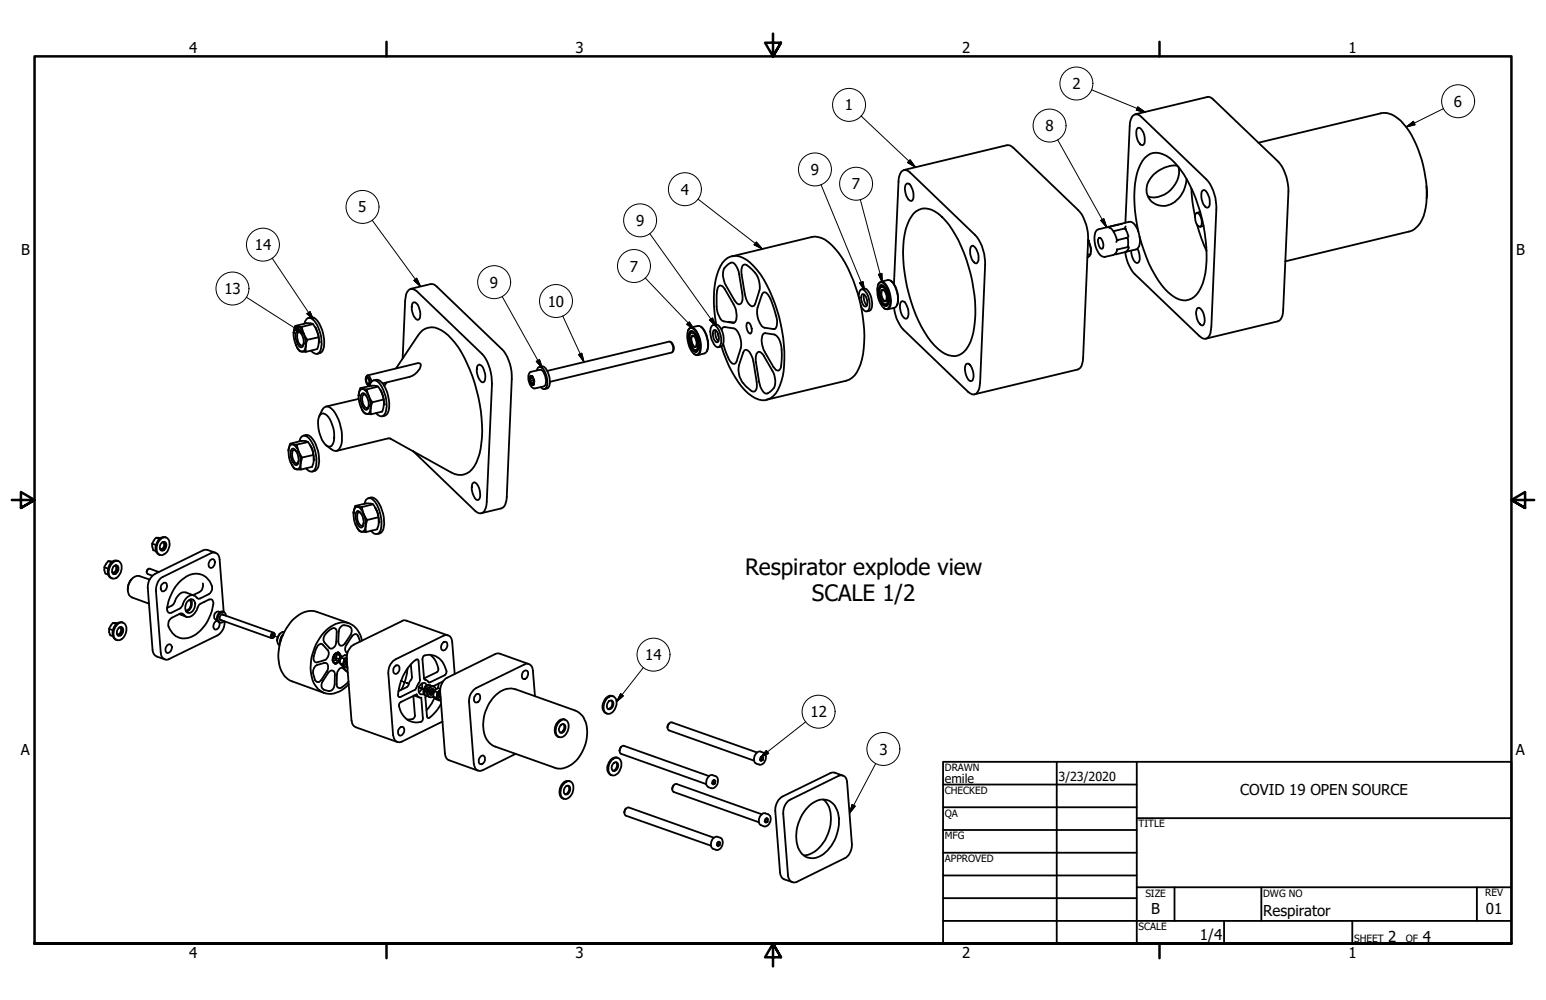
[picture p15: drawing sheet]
<svg xmlns="http://www.w3.org/2000/svg" width="432mm" height="279mm" viewBox="0 0 432 279" stroke-linecap="round" stroke-linejoin="round" font-family="sans-serif">
<defs><g id="words">
<g font-size="6.3">
<text x="208.1" y="160.5">Respirator explode view</text>
<text x="226.8" y="168">SCALE 1/2</text>
</g>
<g font-size="4.2">
<text x="52.8" y="14.7">4</text>
<text x="160.8" y="14.7">3</text>
<text x="268.7" y="14.7">2</text>
<text x="376.7" y="14.7">1</text>
<text x="299.5" y="24.9">2</text>
<text x="406.1" y="29.8">6</text>
<text x="236" y="30.8">1</text>
<text x="292" y="36.6">8</text>
<text x="226.4" y="48.9">9</text>
<text x="237.9" y="52.8">7</text>
<text x="100.1" y="59.4">5</text>
<text x="190.2" y="54.4">4</text>
<text x="177.7" y="63.1">9</text>
<text x="5.9" y="71.4">B</text>
<text x="71.2" y="69.8">14</text>
<text x="423.5" y="71.4">B</text>
<text x="175.9" y="75.9">7</text>
<text x="62.7" y="82.2">13</text>
<text x="136.8" y="80.4">9</text>
<text x="153" y="85.7">10</text>
<text x="180.2" y="184.4">14</text>
<text x="226.4" y="200.4">12</text>
<text x="5.8" y="211.1">A</text>
<text x="245.6" y="210.8">3</text>
<text x="423.4" y="211.1">A</text>
<text x="346.4" y="222.2">COVID 19 OPEN SOURCE</text>
<text x="321.5" y="255.4">B</text>
<text x="352.8" y="256">Respirator</text>
<text x="415" y="255.4">01</text>
<text x="335.2" y="262.5">1/4</text>
<text x="387.7" y="263.1">2</text>
<text x="397.4" y="263.1">4</text>
<text x="52.8" y="267.7">4</text>
<text x="160.8" y="267.7">3</text>
<text x="268.7" y="267.7">2</text>
<text x="376.7" y="267.7">1</text>
</g>
<g font-size="3.5">
<text x="263.9" y="218.6">emile</text>
<text x="295.7" y="218.1">3/23/2020</text>
</g>
<g font-size="2.8">
<text x="263.9" y="215.4">DRAWN</text>
<text x="263.9" y="221.8">CHECKED</text>
<text x="263.9" y="228.2">QA</text>
<text x="318" y="231.1">TITLE</text>
<text x="263.9" y="234.5">MFG</text>
<text x="263.9" y="240.9">APPROVED</text>
<text x="319.9" y="250.5">SIZE</text>
<text x="352.8" y="250.5">DWG NO</text>
<text x="414.8" y="250.4">REV</text>
<text x="318" y="259.9">SCALE</text>
<text x="378.2" y="263.1">SHEET</text>
<text x="392.6" y="263.1">OF</text>
</g>
</g></defs>
<!-- layer: Tweak Trail (ANSI) -->
<g fill="none" stroke="#000" stroke-width=".28">
<path d="M76.3 177.5l1.3 .6M93 183.5l2.1 .8M96.5 184.7l.4 .2M112 190.2l2.2 .8-1.6-.6M117 192l1.4 .5M118.4 192.5l-1.4-.5 1.4 .5M118.4 192.5l-.6-.2 .6 .2M118.4 192.5l-1.2-.4 1.2 .4M119.1 192.8h.3M120.1 193.1l1.1 .4M120.1 193.1l.4 .1M120.1 193.1l.9 .4"/>
<path d="M120.1 193.1l.4 .2M121.2 193.5l-1.1-.4 1.1 .4M121.2 193.5l-.7-.2 .7 .2M122.6 194l.4 .2-.4-.2M122.6 194l.4 .2M123 194.2l-.4-.2 .4 .2"/>
</g>
<!-- layer: Visible (ANSI) -->
<g fill="none" stroke="#000" stroke-width=".51">
<path d="M317.1 31.9l20.1-4.8a1.79 1.79 0 0 1 1.7 .7l18.2 17.4a13.1 13.1 0 0 1 2.8 8.4l-1.5 33a3.1 3.1 0 0 1-1.5 3.2l-20.1 4.8M317.6 35.9l.3-.2a2.53 2.53 0 0 1 1.8 2.8 1.88 1.88 0 0 1-.6 2.1 3 3 0 0 1-1.7-3.1zM351.5 39.9l34.6-8.3a6.8 6.8 0 0 1 5.9 3 31.6 31.6 0 0 1 6.5 17.8 17.4 17.4 0 0 1-1.8 9.9l-1.4 1.5-1.3 .8-35 8.4M252.5 47.5l28.7-6.9a1.95 1.95 0 0 1 1.8 .7l18.1 17.4a12.2 12.2 0 0 1 2.8 8.4l-1.4 33.7a2.7 2.7 0 0 1-1.5 2.5l-28.8 6.9M253.2 51.4a.88 .88 0 0 1 1.2 .5l.5 1.1 .2 1.4a1.38 1.38 0 0 1-.7 1.7 3.8 3.8 0 0 1-1.2-4.7zM255.1 59.7a4.8 4.8 0 0 1 7 .1 30.2 30.2 0 0 1 8.4 14.7 36.9 36.9 0 0 1 1 19.9 6.5 6.5 0 0 1-4.7 5.1 7.5 7.5 0 0 1-5.8-2.9 39.7 39.7 0 0 1-8.6-22.2 22.6 22.6 0 0 1 2.1-13.8zM328.9 46.4a8.2 8.2 0 0 0-8.6 5.8 4.8 4.8 0 0 0 2.7 5 4.8 4.8 0 0 0 5.6-1.3 8.3 8.3 0 0 0 2.8-5.9M329.2 46.7a7.5 7.5 0 0 1-7.8 8.4l-.8-.2M332.7 52.6l.4 3.9 .7 3.9M334 59.6l.2-.1a2.15 2.15 0 0 1 1.5 2.2 1.69 1.69 0 0 1-.5 1.7 2.77 2.77 0 0 1-1.2-3.8zM335.2 59.2l-.9 .2M335.8 53.3l.5-.2a3.9 3.9 0 0 1 1.2 4.8l-.3 .1a3.6 3.6 0 0 1-1.6-4.3z"/>
<path d="M398.4 52l.2 1.8-.1 1.6M200.8 79.9a1.13 1.13 0 0 1 1.6 .9l2.5 4.2a5.6 5.6 0 0 1 .4 5l-.6 .2-2.5-.4a3.8 3.8 0 0 1-2-3.5v-3.7a4.2 4.2 0 0 1 .6-2.7zM202.9 74.3a1.5 1.5 0 0 1 2.2-.6l1.2 2.2 1 6.2a2.42 2.42 0 0 1-.8 2.9l-.6-.2-.7-.9-2.4-4.1a5.3 5.3 0 0 1-.5-4.9zM204.4 71.6l22.3-5.4a6.2 6.2 0 0 1 5.6 2.3 33.5 33.5 0 0 1 7.9 15.7 33.4 33.4 0 0 1 .1 17.6 6.1 6.1 0 0 1-3.9 4.6l-22.3 5.3M207.6 74l.6-.1a6.8 6.8 0 0 1 3.9 7.3l-1.2 3.6a.9 .9 0 0 1-.7 .8 .9 .9 0 0 1-1-.6l-.6-1-.4-1.3-1.1-6v-1.4zM245.3 79.5l.1-.1a.95 .95 0 0 1 .7-.7 .95 .95 0 0 1 1 .4 7.3 7.3 0 0 1 1.3 6.9 .94 .94 0 0 1-1.5 0M245.5 79.1a1.21 1.21 0 0 1 1.9 .7 7.4 7.4 0 0 1 1 5.8 .93 .93 0 0 1-.7 .7 .93 .93 0 0 1-1-.4 6.7 6.7 0 0 1-1.2-6.8zM245.7 79.9l.3-.2a2.22 2.22 0 0 1 2 2.1l.3 1.5a2.13 2.13 0 0 1-.8 2.2 2.69 2.69 0 0 1-1.9-2.5 3.8 3.8 0 0 1 .1-3.1zM246 78.7l2-.5a1.7 1.7 0 0 1 1.6 1.2 6.9 6.9 0 0 1 .8 6l-.5 .6-2 .4M246.1 79.6a3.8 3.8 0 0 0-.2 4.3 2.32 2.32 0 0 0 1.7 1.6M248.9 78.5a6.7 6.7 0 0 1 1.6 6.8M249.7 79.4l1.3-28.6a2.92 2.92 0 0 1 1.7-3.3l.5 .1 1 .6 18.2 17.5a11.8 11.8 0 0 1 2.7 8.3l-1.4 32.9a3.8 3.8 0 0 1-1.2 3.2 1.87 1.87 0 0 1-2.1-.6l-18.6-18-1.4-2.4-.7-3.1"/>
<path d="M271.2 68.9l.3-.2a2.26 2.26 0 0 1 1.7 2.1l.1 .7a1.88 1.88 0 0 1-.6 2.1 3.6 3.6 0 0 1-1.7-4.3zM304.2 67.9l-.3 .1M304.6 71l-.8 .2M304.7 70.4l-.2-1.6-.6-1.6a4.4 4.4 0 0 1 .4 4.3l-.6 .4M306.9 66.5l.2-.1a2.22 2.22 0 0 1 .7 3.1 2.41 2.41 0 0 1-.9-3zM309.7 63.3h-.1M311.3 64.5l-.3 .3M311.4 71h.3M311.8 67.6l.1-.2a4.8 4.8 0 0 0-2.3-3.9l-2.8 .6a1.91 1.91 0 0 0-1.1 2.1 6.5 6.5 0 0 0 2.1 5.4l.7 .2 2.5-.6a1.93 1.93 0 0 0 1-1.5M311.9 69.7h.1M311.9 67.1h.3M312.3 62.7l-2.9 .8"/>
<path d="M312.3 67l-.1 .1M312.5 62.7h-.2M312.8 62.7l2.8-.7a3.9 3.9 0 0 1 2.5 3.4 3.8 3.8 0 0 1-.7 4.3l-2.9 .6M313.4 62.5l-3.1 .8-.3 .4M314.3 62.2l1.2-27a2.92 2.92 0 0 1 1.7-3.3l1.1 .3 .5 .4 18.1 17.5a11.8 11.8 0 0 1 2.8 8.4l-1.4 32.9a3.8 3.8 0 0 1-1.2 3.2 1.78 1.78 0 0 1-2.1-.7l-18.6-18-1.4-2.4-.7-3.1M314.3 70.4l-2.6 .7M314.4 70.4h-.1M314.4 63.2l-.2 .7M314.4 64.1l.8 1.8-.1 .3-2.9 .9M314.4 64.1l-.5-.2-2.6 .6M314.5 66.5h.3a3.1 3.1 0 0 1 .3 2.3M315 68.8l.2 .2"/>
<path d="M315.1 68.7l-.3 .4-2.8 .6M315.2 68.9l.1 .4M315.2 69.3l-.3 .7-.5 .4M317.7 69.5l.6 1.8a1.98 1.98 0 0 1-.5 2.2 2.16 2.16 0 0 1-1.7-2.2l-.2-1.3M317.9 64.8a33.3 33.3 0 0 1 .1-17.7 5.7 5.7 0 0 1 5-4.4 8.2 8.2 0 0 1 5.7 3.5 41.1 41.1 0 0 1 8.2 22.9 21.2 21.2 0 0 1-2 12.2 4.7 4.7 0 0 1-7.6 1.2 25.8 25.8 0 0 1-7.8-12.6l-1.2-3.9M334.3 62.7l1.2 3.8 1.5 3.6M336.2 63.1l-1 .3M82 93v-.2a1.83 1.83 0 0 1 .6-1.7l1.7 .2 .9 2.7a1.16 1.16 0 0 1 .3 1.9l-.2 1.6 .2 .8a1.99 1.99 0 0 1-2.6-1.3M82.5 91.1l3.1-.8a1.95 1.95 0 0 1 2.5 1.1 7.1 7.1 0 0 1 .5 6.1l-3.1 .8M82.5 91.4a1.07 1.07 0 0 1 1.7 .7 6.3 6.3 0 0 1 .7 5.9 1.48 1.48 0 0 1-2-1.1 6.7 6.7 0 0 1-.6-5.1zM82.9 92.6l.2-.1a2.35 2.35 0 0 1 1.7 2.3 2.13 2.13 0 0 1-.5 2.2 2.35 2.35 0 0 1-1.7-2.3 2.61 2.61 0 0 1 .3-2.1zM84.3 93.3l-.9-.5a2.83 2.83 0 0 0 .9 3.8l.5-.5v-.4"/>
<path d="M85 90.4a1.43 1.43 0 0 1 1-1.5 1.43 1.43 0 0 1 1.6 .6 9.4 9.4 0 0 1 1.7 8.7 1.4 1.4 0 0 1-2.4-.2M86.2 88.8a1.88 1.88 0 0 1 2.6 1 9.5 9.5 0 0 1 1.2 8.3l-.3 .4-1.1 .4M87.4 90.6l-3.1 .7M88.1 91.5a8 8 0 0 1 1 4.1M89 94.2l-3.1 .7M114.7 80.7l5.6-1.3a1.79 1.79 0 0 1 1.7 .7l18.1 17.4a11.8 11.8 0 0 1 2.8 8.4l-1.4 33.7a2.7 2.7 0 0 1-1.5 2.4l-5.6 1.4M115.2 84.8l.2-.3a1.78 1.78 0 0 1 1.8 1.9l.2 1.4a1.19 1.19 0 0 1-.9 1.5 4.3 4.3 0 0 1-1.3-4.5zM187.3 95.5a1.99 1.99 0 0 1 .6 2.7M192.2 92.3a1.03 1.03 0 0 1 .8-.8 1.03 1.03 0 0 1 1.1 .4 6.9 6.9 0 0 1 1.2 6.9 .9 .9 0 0 1-1.5 .1M192.4 91.9a1.14 1.14 0 0 1 1.9 .6 7.1 7.1 0 0 1 .8 6.3 1.14 1.14 0 0 1-1.9-.6 7.1 7.1 0 0 1-.8-6.3zM192.7 92.7l.2-.2a2.1 2.1 0 0 1 2 2.1l.3 2.2a1.25 1.25 0 0 1-1.1 1.5 5 5 0 0 1-1.4-5.6zM192.9 93.1a.81 .81 0 0 1 1.2 .4 4.1 4.1 0 0 1 .4 4.3 1.88 1.88 0 0 1-1.7-1.9 3.3 3.3 0 0 1 .1-2.8z"/>
<path d="M193 91.5l1.9-.4a2.9 2.9 0 0 1 2.3 2.6l.5 1.7a2.97 2.97 0 0 1-.9 3.3l-2 .6M193.1 92.5a2.64 2.64 0 0 0-.6 2.8l.7 2a1.54 1.54 0 0 0 1.3 1M193.2 92.9a1.08 1.08 0 0 1 1.2 1l.5 1.2 .1 1.3a1.2 1.2 0 0 1-.6 1.5M193.3 93.8a1.6 1.6 0 0 1 1.3 1.8l-.1 1-.3 .4a2.31 2.31 0 0 1-.9-3.2zM193.8 93.9l-.3-.1a2.16 2.16 0 0 0 .6 3.1l.4-.2M195.8 91.3a6.9 6.9 0 0 1 1.6 6.8M198.8 91.1a.77 .77 0 0 1 1.3 .1 5.4 5.4 0 0 1 .9 5.5l-.2 .3a1.21 1.21 0 0 1-1.4-.9 5.4 5.4 0 0 1-.6-5zM199.2 90.8a1.8 1.8 0 0 1 2.4 1.5l.5 1.5v1.4a1.49 1.49 0 0 1-1.4 1.8M199.5 92.2a1.92 1.92 0 0 1 1.3 2.2 1.01 1.01 0 0 1-.5 1.2 2.5 2.5 0 0 1-1.2-2.9zM199.9 92.3l-.1 1.4 .4 1 .5 .7M200 90.6a26.5 26.5 0 0 1 1.2-16.2 4.6 4.6 0 0 1 7.4-1.8 22.6 22.6 0 0 1 7.1 10.4 41.6 41.6 0 0 1 2.9 22.1 9.5 9.5 0 0 1-3.3 6.1 4.5 4.5 0 0 1-5.3-.5 24.1 24.1 0 0 1-7.9-12l-.6-1.9M200.5 93.3l.2 .8"/>
<path d="M201.5 92.2a.86 .86 0 0 1 .9-.8l2.6 .4a5.2 5.2 0 0 1 1.9 5.2l-1.2 4a.81 .81 0 0 1-.6 .7 .81 .81 0 0 1-.8-.4l-1-1.5-1.3-3.7M203.4 89.9l1.8 .2M207.8 98a1.06 1.06 0 0 1 1.7 .6l.7 1.6 1.2 7.1a1.94 1.94 0 0 1-.8 2.1h-.3a6.9 6.9 0 0 1-3.9-7.3zM208.7 90.2l.2-.1a2.25 2.25 0 0 1 .7 3.1 2.45 2.45 0 0 1-.9-3zM211.6 98.5a1.24 1.24 0 0 1 1.7 .9l2.4 4.2a4.3 4.3 0 0 1-.7 5.9l-.6 .4a1.34 1.34 0 0 1-1.7-1.1l-.7-2.1-.9-5.5a3.5 3.5 0 0 1 .5-2.7zM213 82a.72 .72 0 0 1 1.2 0 18.3 18.3 0 0 1 2.8 8.2v.7a.99 .99 0 0 1-.9 1l-2.5-.3a4.7 4.7 0 0 1-2.1-4.5l.1-1.1zM213.2 93.3l.5-.2 2.6 .4a4.7 4.7 0 0 1 2 4.2v3a2.94 2.94 0 0 1-.9 2.9 1.52 1.52 0 0 1-1.4-1l-2.6-4.6a5 5 0 0 1-.2-4.7zM239.9 83.2a2.51 2.51 0 0 1 .7-2.4 3 3 0 0 1 2.2 3.1l.1 .8a2.18 2.18 0 0 1-.8 2.3 1.85 1.85 0 0 1-1.7-1.7M240.7 80.8l.7-.2a3.1 3.1 0 0 1 2.1 3.2l.1 .7a1.83 1.83 0 0 1-1.5 2.5M240.7 82.3l.3-.1a2.6 2.6 0 0 1 .9 3.4l-.2 .1a2.92 2.92 0 0 1-1-3.4zM241.4 82.3l-.2 .8 .2 1.1 .7 1.1M245.9 80.3l.3-.2a2.3 2.3 0 0 1 1.7 2.3l.1 .7a1.74 1.74 0 0 1-.7 2 3.2 3.2 0 0 1-1.7-3.4z"/>
<path d="M246.3 80.1a3.4 3.4 0 0 1 1.7 4l-.5 1M246.3 81a1.71 1.71 0 0 1 1.3 1.9 .92 .92 0 0 1-.6 1.3 2.68 2.68 0 0 1-.7-3.2zM246.9 81.1l-.3-.1a1.82 1.82 0 0 0 0 2.6l.5 .5 .5-.2M251.7 84.3l.3-.2a2.79 2.79 0 0 1 1.7 2.5v1.3l-.5 1.1a2.1 2.1 0 0 1-1.7-2.1l-.2-1.3zM334.3 86.2l.3-.2a1.49 1.49 0 0 1 1.5 1.5l.4 2a1.06 1.06 0 0 1-1 1.4 4.3 4.3 0 0 1-1.2-4.7zM89.2 116.3a3.5 3.5 0 0 1 1.9-2.7 3.6 3.6 0 0 1 2.9 2.6 11.7 11.7 0 0 1 1.1 8.6 1.46 1.46 0 0 1-1 1.2 1.46 1.46 0 0 1-1.5-.5l-1.5-1M89.5 115.8a1.36 1.36 0 0 1 2.1 .6 8.3 8.3 0 0 1 1.2 7.9 1.16 1.16 0 0 1-2-.2 8.8 8.8 0 0 1-1.6-7.8zM100.1 110.5l.5-2 .7 .2 1.2 .1 .5 1.8 1 1.8-.5 1.7 .1 1.7-.3-.1a1.79 1.79 0 0 1-2.2-1.3M100.2 111.4l-9.2 2.2M100.6 108.5l3.2-.7a2.24 2.24 0 0 1 2.8 1.9 6.9 6.9 0 0 1 .1 5.3l-3.1 .8M100.7 108.9a1.41 1.41 0 0 1 2 1.1 6.1 6.1 0 0 1 .4 5.4 1.48 1.48 0 0 1-2.1-1.1 6.5 6.5 0 0 1-.5-5.1zM101 110l.3-.1a2.35 2.35 0 0 1 1.6 2.3 2.2 2.2 0 0 1-.5 2.3 2.35 2.35 0 0 1-1.6-2.4 2.61 2.61 0 0 1 .2-2.1z"/>
<path d="M102.2 105.5l.4-.6a1.61 1.61 0 0 1 1.2 1.7M102.4 105.3l.2-.1 .4 .5 .3 .9a.78 .78 0 0 1-.4 1.1 1.93 1.93 0 0 1-.5-2.4zM102.4 110.8l-.2-.4-.6-.2a2.83 2.83 0 0 0 .9 3.8l.4-.4 .1-.4M102.5 105.5l.6 .6 .1 .8-.2 .5a1.23 1.23 0 0 1-.5-1.9zM102.6 104.9l14-3.4a.74 .74 0 0 1 .9 .3 .74 .74 0 0 1-.2 .9l-.3 .7a4.6 4.6 0 0 1-2.6 1.9l-7.5 1.8M102.7 107.6l.4 .3M103.2 107.9a1.45 1.45 0 0 1 .9-1.5 1.45 1.45 0 0 1 1.7 .5 9.4 9.4 0 0 1 1.7 8.7 1.35 1.35 0 0 1-1.3 .7 1.35 1.35 0 0 1-1.2-.9M104.3 106.3a2.29 2.29 0 0 1 3.1 1.6 9.7 9.7 0 0 1 .8 7.7l-.4 .4-1.1 .3M105.6 108l-3.1 .8M106.2 109a7.4 7.4 0 0 1 1.1 4M107.1 111.6l-3.1 .8M108 106.9l-.7 .9"/>
<path d="M110.6 102.9l6.1-9.1a4.7 4.7 0 0 1 7.5-.9 23.4 23.4 0 0 1 7.1 10.5 41 41 0 0 1 2.6 23.5 8 8 0 0 1-3.5 5.4 4.4 4.4 0 0 1-4.5-.3l-16.9-9.5h-.6l-14.4 3.5M112.5 100.1l.7-16.1a3.8 3.8 0 0 1 1.2-3.2 1.87 1.87 0 0 1 2.1 .6l18.1 17.5a12.7 12.7 0 0 1 2.8 8.4l-1.4 32.8a2.92 2.92 0 0 1-1.8 3.3h-.5l-1-.7-17.4-16.7M133.3 102.2l.3-.2a1.24 1.24 0 0 1 1.5 1.3l.5 1.9a1.29 1.29 0 0 1-.9 1.6 4.3 4.3 0 0 1-1.4-4.6zM148 105.3l.1 .1M148 105.9l-.1-.1 .2 .7M148 104l2.8-.7a2.25 2.25 0 0 1 1.6 2.4l.1 .7a1.49 1.49 0 0 1-.5 1.5l-2.6 .6a2.82 2.82 0 0 1-1.8-3.2zM148.1 106.5l.2 .6M148.1 105.4l-.1 .5M148.3 107.1l.4 .5-.1-.2M148.3 105.2l-.1-.2-.2 .3M148.3 105.2h.2M148.3 107.1h.1"/>
<path d="M148.3 105.1v.1M148.3 107.1l.9-.2-.9 .2M148.5 105.2l-.5 .1M148.5 105.2v-.2l.4 .5 .1 .6M148.6 107.4h.3M148.7 105.2l-.6 .2M148.7 105.2h-.2M148.9 105.7l-.9 .2M149.2 106v.7M149.2 106.7v.6l-.3 .3v-.2M149.2 107.3l-.6 .1M149.2 107.4h-.3"/>
<path d="M149.2 106.2l-1.1 .3M149.2 106.6v.1M149.9 103.5l.2-.5a.74 .74 0 0 1 1.2-.3 5.2 5.2 0 0 1 1.1 5.8l-.6 .2-.7-.6M150.6 102.6l.7-.2a2.63 2.63 0 0 1 2 2.4l.2 1.4a1.75 1.75 0 0 1-1.4 2.5M152.8 103.6l34.1-8.2a2.08 2.08 0 0 1 .7 3.1l-34 8.2M269.9 101.7l.2-.1a2.49 2.49 0 0 1 1.7 2.5l.1 .6a1.48 1.48 0 0 1-.8 1.8 4.1 4.1 0 0 1-1.2-4.8zM80.6 126l.5-2 1.8 .2 .5 1.9 1 1.7-.5 1.8 .2 1.6a1.99 1.99 0 0 1-2.6-1.3M81.1 124.3a1.07 1.07 0 0 1 1.6 .7 6.7 6.7 0 0 1 1 5.6 1.03 1.03 0 0 1-1.1 .5 1.03 1.03 0 0 1-.8-.8 6.3 6.3 0 0 1-.7-6zM81.1 124l3-.8a1.97 1.97 0 0 1 2.5 1.2 5 5 0 0 1 .9 2.7l.1 1.6-.4 1.7-3.1 .8M81.5 125.5l.2-.2a2.42 2.42 0 0 1 1.6 2.4l.1 .6a1.19 1.19 0 0 1-.9 1.6 3.9 3.9 0 0 1-1-4.4zM82.9 126.2l-.9-.5a2.51 2.51 0 0 0 .1 3.1l.3 .4 .5 .3 .3-.2 .2-.6M83.6 123.3a1.43 1.43 0 0 1 1-1.5 1.43 1.43 0 0 1 1.6 .6 9.9 9.9 0 0 1 1.7 8.7 1.4 1.4 0 0 1-2.4-.2"/>
<path d="M84.7 121.7a1.86 1.86 0 0 1 2.6 1 10 10 0 0 1 1.6 7.8 1.86 1.86 0 0 1-1.7 1.3M86 123.5l-3.1 .7M86.7 124.5l.6 1.4 .3 2.6M86.7 124.4v.1M87.5 127.1l-3.1 .7M102.9 139.2a2.29 2.29 0 0 1 3 1.6 9 9 0 0 1 .8 7.7l-.3 .3-1.1 .4M132 135.1l.5-.4a4 4 0 0 1 1.3 4.8l-.3 .2a2.35 2.35 0 0 1-1.6-2.3l-.1-1.3zM29.1 158.5l1.1 .4M30.2 156.8l1 .4M31.2 157.5a1.48 1.48 0 0 1 1.8-.7 1.48 1.48 0 0 1 1 1.7 2.89 2.89 0 0 1-2.5 3.2 2.45 2.45 0 0 1-.6-3.7zM31.4 156.9a1.22 1.22 0 0 0-1.8 .7 2.41 2.41 0 0 0-.1 2.7l.7 .2M31.6 158.4a.84 .84 0 0 1 1.2-.3 .84 .84 0 0 1 .3 1.1 .97 .97 0 0 1-.6 1 .97 .97 0 0 1-1.1-.2l-.1-.7z"/>
<path d="M31.9 158.1a.93 .93 0 0 1 .7 .9 .93 .93 0 0 1-.7 .9h-.6M32.3 157.9a1.29 1.29 0 0 1 .4 1.4 1.29 1.29 0 0 1-1.2 .9M32.4 157.9a1.5 1.5 0 0 1-.8 2.4M33 156.8a1.84 1.84 0 0 0-2.5 1.3 2.34 2.34 0 0 0 .8 3.5M41.2 159.1l-.2 .7M42.5 151.9l1.1 .4M43.6 150.2l.9 .4M44.4 159.8l-2.6-.9a.87 .87 0 0 0-.8 .6 .87 .87 0 0 0 .3 .9l1.3 .4M44.5 151a1.51 1.51 0 0 1 1.9-.8 1.51 1.51 0 0 1 1 1.8 2.77 2.77 0 0 1-2.5 3.1 1.94 1.94 0 0 1-1-2.8zM44.8 150.3a1.49 1.49 0 0 0-2.1 1.1 2.38 2.38 0 0 0 .1 2.3l.8 .3M45.3 151.6a.79 .79 0 0 1 1 0 .79 .79 0 0 1 .1 1.1 .97 .97 0 0 1-.5 1 .97 .97 0 0 1-1.2-.3v-.9zM45.3 151.5a.95 .95 0 0 1 .5 1.2 .95 .95 0 0 1-1.1 .6"/>
<path d="M45.7 151.4a1.28 1.28 0 0 1 .3 1.4 1.28 1.28 0 0 1-1.2 .8M45.8 151.4a1.51 1.51 0 0 1-.8 2.3M46.4 150.2a2.07 2.07 0 0 0-2.7 1.8 2.11 2.11 0 0 0 1 3.1M58.7 156.5a.76 .76 0 0 1 1-.1 .76 .76 0 0 1 .3 1 .99 .99 0 0 1-.5 1 .99 .99 0 0 1-1.1-.1l-.1-.9zM60.2 154.4l-2.5-.8-1.1 .2-13.3 6.5a4.3 4.3 0 0 0-2 4l1.4 17.7 .3 .8 .5 .5 2.5 .9M98.7 143.4l.6-2 .6 .2 1.2 .1 .4 1.9 1.1 1.7-.5 1.7 .1 1.7h-.3a1.81 1.81 0 0 1-2.2-1.4M99.3 141.8a1.07 1.07 0 0 1 1.6 .6 6.6 6.6 0 0 1 1 5.6 .84 .84 0 0 1-.8 .6 .84 .84 0 0 1-.8-.5 5.9 5.9 0 0 1-1-6.3zM99.3 141.4l3-.7a1.88 1.88 0 0 1 2.5 1.1 6.9 6.9 0 0 1 .5 6.1l-3.1 .8M99.6 142.9l.3-.2a3.5 3.5 0 0 1 1.4 4.5l-.3 .2a2.35 2.35 0 0 1-1.6-2.4 2.6 2.6 0 0 1 .2-2.1zM101 143.7l-.5-.6h-.3a2.68 2.68 0 0 0 .9 3.8l.2-.1 .3-.8M101.8 140.8a1.43 1.43 0 0 1 .9-1.5 1.43 1.43 0 0 1 1.7 .5 9.8 9.8 0 0 1 1.7 8.7 1.2 1.2 0 0 1-2 .3l-.5-.5M104.2 140.9l-3.1 .8"/>
<path d="M104.8 141.9a6.8 6.8 0 0 1 1 4M105.7 144.5l-3.1 .8M30.5 175.7l1 .4M31.6 174.1l.9 .3M32.8 174.1a1.49 1.49 0 0 0-2.1 1.2 2.59 2.59 0 0 0 .1 2.2l.7 .2M32.8 174.4a1.43 1.43 0 0 1 1.8-.3 1.43 1.43 0 0 1 .7 1.6 2.78 2.78 0 0 1-2.5 3.2 2.5 2.5 0 0 1-.3-4.1zM33.2 175.4a.8 .8 0 0 1 1 0 .8 .8 0 0 1 .2 1 1.03 1.03 0 0 1-.4 1 1.03 1.03 0 0 1-1.2 0l-.1-1.2zM33.3 175.3a.92 .92 0 0 1 .6 .8 .92 .92 0 0 1-.4 .9l-.5 .2-.4-.1M33.6 175.2a1.25 1.25 0 0 1 .4 1.4 1.25 1.25 0 0 1-1.2 .8M33.8 175.1a1.5 1.5 0 0 1-.8 2.4M34.4 174a2.27 2.27 0 0 0-2.9 2.2 1.95 1.95 0 0 0 1.1 2.6M36.7 161.9l-.9 1.5-.1 1.4"/>
<path d="M41.8 161.9l-2.8-.9a2.94 2.94 0 0 0-3.2 2.8 2.62 2.62 0 0 0 1.1 3.1l4.7 1.8M45.3 163.2a.75 .75 0 0 1 .9-.4 .75 .75 0 0 1 .5 .9 1.31 1.31 0 0 1-1.5 1.5l-.3-1.1zM47.5 173l2.8-1.6h.7a1.8 1.8 0 0 0 3.1 .2l1.7-2.8 2.6-1.3a.95 .95 0 0 1 1 .3 .95 .95 0 0 1 .2 1 11.4 11.4 0 0 1-6.8 9.4 4.4 4.4 0 0 1-5.7-4.2zM50 171.6l2.1 .7M50.2 162.5a5.7 5.7 0 0 1 6.4-1.8 4.2 4.2 0 0 1 2.5 4.3l-.6 .9-3 1.4a3.2 3.2 0 0 0-2.2-1 4.4 4.4 0 0 0-2.5 3.1l-.4 .5-2.5 1.3a1 1 0 0 1-1.1-.3 1 1 0 0 1-.1-1.1 14.2 14.2 0 0 1 3.5-7.3zM52.4 168a1.18 1.18 0 0 1 1.6-.5 1.18 1.18 0 0 1 .5 1.6 1.72 1.72 0 0 1-2.4 1.9 2.49 2.49 0 0 1 .3-3zM52.9 167.6a1.86 1.86 0 0 1-1 3M53.3 167.4a2.46 2.46 0 0 1-1.2 3.5M54.2 166.4l-2.3-.9a2.92 2.92 0 0 0-3.1 2.6l-.4 .8-1.7 1M56.6 163a2.28 2.28 0 0 1-1 2.5l-1.6 .7M57 168.1v.1M60.7 173.5a1.42 1.42 0 0 0-.6 2.4 1.4 1.4 0 0 0 1.2-2"/>
<path d="M61.4 171a1.2 1.2 0 0 0-1.5 .8 1.2 1.2 0 0 0 .7 1.5M61.5 173.2l14.4 5.1M61.5 173.2h.2M62 171.6l14.5 5.2M62.1 171.6l.1 .1M62.5 171.8a.77 .77 0 0 0-.9 .1 .77 .77 0 0 0-.3 .8l.3 .6h.4M62.7 173.6a4.2 4.2 0 0 1-2 3.9l-13.4 6.6a1.65 1.65 0 0 1-1.8-.1 1.65 1.65 0 0 1-.6-1.7l-1.3-17.2a4.3 4.3 0 0 1 1.9-3.9l13.4-6.6a1.7 1.7 0 0 1 2.4 1.7l1.2 14.7a1.3 1.3 0 0 0-1.9 1.2v1.1l.8 .7M63.1 172a.94 .94 0 0 0-.8-1.1 .94 .94 0 0 0-1.1 .7 1.39 1.39 0 0 0 .5 2.4l.8-.5M76.3 177a.51 .51 0 0 1 .4 .7 .51 .51 0 0 1-.8 .3v-.5zM76.7 177.4v-.3a.63 .63 0 0 0-.8-.2 .63 .63 0 0 0-.3 .8l.3 .6 .6-.3M78.1 177.2l-.4 .7-.3 1.1M79 177.5l-.5 .7-.2 1.1"/>
<path d="M79.1 177.2l-.6 .9-.3 1.5M79.4 176.6a2.21 2.21 0 0 0-1.9 3l.6 .7M91 177l1.6-1.4a.9 .9 0 0 1 1.1 0 .9 .9 0 0 1 .3 1.1l-.1 2.6a1.57 1.57 0 0 1-1.8 1.8l-1.5-1.6a2.01 2.01 0 0 1 .4-2.5zM95.4 174.9a1.98 1.98 0 0 1 2.8 1.1l-.3 1.4-1.5 2.3a.99 .99 0 0 1-1.2 .7 .99 .99 0 0 1-.7-1.2l.2-3.4zM97.5 174.1l-9-3.2a7.4 7.4 0 0 0-8 4 13.6 13.6 0 0 0-1.9 12.6l.8 1.3 1.6 1.3 9.6 3.5M100.5 179.3l-.3-1.1a.98 .98 0 0 0-.8-1.1 .98 .98 0 0 0-1.1 .7l-1.5 2.3a1.57 1.57 0 0 0 .2 2.4M101.1 179a5.5 5.5 0 0 0-5.9-5.1 11.5 11.5 0 0 0-8 8.9 10.3 10.3 0 0 0 1.7 9.8 5.4 5.4 0 0 0 7.2-.3l1.3-1.1M123.8 179.5a.78 .78 0 0 1 1 0 .78 .78 0 0 1 .2 1 1.08 1.08 0 0 1-1.6 1l-.2-.8zM125.2 177.5l-12.3-4.2-14 6.8a4.3 4.3 0 0 0-2.1 3.9l1.4 17.3 .4 1.2 .8 .7 11.6 4.1M46.7 180.3a.77 .77 0 0 1 1-.2 .77 .77 0 0 1 .3 1 1.16 1.16 0 0 1-1.5 1.2l-.3-1.1zM88.1 186.1l2.5-.9a1.06 1.06 0 0 1 1 1.6l-1.8 3.1a.98 .98 0 0 1-.9 .7 .98 .98 0 0 1-.9-.5l-.2-.7a2.74 2.74 0 0 1 .3-3.3zM88.8 180.4l.7-.5 .5 .1 1.5 1.6a2.04 2.04 0 0 1-.9 2.9l-2 .5a1.11 1.11 0 0 1-1-1.6l.5-1.6z"/>
<path d="M91.8 187.8a.97 .97 0 0 1 1.2-.4 .97 .97 0 0 1 .5 1.2v2.7a1.74 1.74 0 0 1-2.6 1.5 1.5 1.5 0 0 1-.7-2.5zM93 184.7l.7 .7h-.2l1.1-.7h.2M93.4 182.9l.1 .6-.6 .8M93.7 184.3l-.7 .5M94.1 182.4l-.6 .4M94.3 182.3l.8 .8-1-.3-.2-.3M94.4 182.3a1.86 1.86 0 0 0-1.1 2.9 1.39 1.39 0 0 0 1.8-1.4v-.6M94.4 182.3h.1M94.4 182.3l.4 .2 .3 .6-.3 1.6-1.1-.4 .4-1.5M94.5 182.3a1.72 1.72 0 0 1 .2 2.4M94.6 184.7l-.6 .6-.6 .1M94.9 185.3l.9 .3"/>
<path d="M95.3 183.8l.8 .2M95.6 186.5l1 1M96.1 184l.7-.4a1.61 1.61 0 0 0-.3 2.6h.5l-.5 .2-.7-.8zM96.7 186.3l.4 .5M96.9 184.3a.63 .63 0 0 0-.4 .6 .63 .63 0 0 0 .4 .6M96.9 184.2a.78 .78 0 0 0-.5 .7 .78 .78 0 0 0 .5 .8M96.9 183.2l-.5-.2a1.94 1.94 0 0 0-1.3 2.5l.6 .6 .8 .3M97 185.2v1.2M97.2 188l-1.1-1.2a1.36 1.36 0 0 0-1.9 1.2l-.2 3.1a.9 .9 0 0 0 .4 1 .9 .9 0 0 0 1 0l1.9-1.7M110.4 186.1a.77 .77 0 0 1 1-.1 .77 .77 0 0 1 .2 1.1 .96 .96 0 0 1-.5 1 .96 .96 0 0 1-1.2-.2v-1zM111.8 196.3l4.6-2.3 .6 .8 .7 .1 .4 5.8-.2 .7a4.6 4.6 0 0 1-6.3-3.4l-.2-1.2zM113.9 186.7l-.7 3.5-1.1 2.5"/>
<path d="M114.7 185.6l.4 3.6-.2 .5-1.2 2.3-2.4 1.1M115.4 194.4l.5 5.5-.3 .7a1.7 1.7 0 0 1-1.9 .4M115.6 184.8l.8-.6 .4 .3 .5 5.4-.1 .7-1.2 2.1-4.2 2.1-.5-.2a13.5 13.5 0 0 1 4.3-9.8zM115.6 194.3l1.6 .6M117.1 191.8l-.1 .5M117.9 190.9a2.31 2.31 0 0 1-.9 2.5M118.2 183.4a4.5 4.5 0 0 1 6.3 3.4l.2 1-.3 .7-4.3 2.1h-.4l-1.3-1-.4-5.5zM118.6 189.8l.3 .1M118.9 194.4l-.1 .5 .5 5.2 .3 .5a8.6 8.6 0 0 0 3.6-3.9M119.2 192.5l-.2 .5M119.2 191.5a1.01 1.01 0 0 0-1-.7 1.01 1.01 0 0 0-.9 .7 1.79 1.79 0 0 0 .2 2.5l.8-.1M119.8 192.1v.1"/>
<path d="M119.8 192.1a1.04 1.04 0 0 0-.5 1.6h-.1M120.1 182.9a5.8 5.8 0 0 1 2.3 4.4l-.4 .5-3.6 1.7M120.1 191.5a1.62 1.62 0 0 0-1.6 .5 1.62 1.62 0 0 0-.2 1.7l.3 .5 .5 .2M120.3 192.8l-.3 .7M120.5 191.7a1.16 1.16 0 0 0-1.9 .9 1.21 1.21 0 0 0 .9 1.9M120.7 192.5l-.1 .7-.5 .9M120.8 192.5a1.03 1.03 0 0 1-.6 1.6M120.9 191.7a1.72 1.72 0 0 0-1.5 1.1 1.72 1.72 0 0 0 .4 1.9l.3 .1M120.9 191.7l.3 .1M121 194.7l.9 .2M121.3 195l-.7 1.5-1.5 1.9M121.3 195l1.4 .7"/>
<path d="M121.7 192.7a.89 .89 0 0 0-.7-.9 .89 .89 0 0 0-1 .5 1.63 1.63 0 0 0 .2 2.5l.8-.2M122.1 193.4l-.8-.2a.61 .61 0 0 0-.5-.7 .61 .61 0 0 0-.7 .5l-.1 .3a.59 .59 0 0 0 .3 .9 .59 .59 0 0 0 .8-.5M122.6 190.9l-.3 1.4M122.9 193.5a.58 .58 0 0 0-.4 .6 .58 .58 0 0 0 .5 .6M122.9 193.4a.75 .75 0 0 0-.5 .8 .75 .75 0 0 0 .7 .7M122.9 192.8l-.2 .2a.83 .83 0 0 0-.7 1.2l-.1 .7 .8 .8 .4-.2a.88 .88 0 0 1-1-.3 .88 .88 0 0 1-.1-1l.5-1 .4-.3M122.9 192.5a1.31 1.31 0 0 0-1.6 .6l-.3 .8a.84 .84 0 0 0 .3 1.1M123.8 190.4l-2.8 1.4M127 188.3l-.7-8.9a1.7 1.7 0 0 0-2.4-1.8l-13.4 6.6a4.1 4.1 0 0 0-2 4l1.3 17.2a1.76 1.76 0 0 0 2.5 1.8l11.3-5.6M132.8 194.2a.73 .73 0 0 1 1-.2 .73 .73 0 0 1 .3 .9 1.04 1.04 0 0 1-.4 1.1 1.04 1.04 0 0 1-1.2 0v-1.2zM138 194.6a5.7 5.7 0 0 1 6-2l16.6 5.9a6.4 6.4 0 0 1 3.4 6.9 10.1 10.1 0 0 1-6.6 9.2l-1.9 .1-17.2-6.1a6.2 6.2 0 0 1-3.3-6.9 12.3 12.3 0 0 1 3-7.1zM146.2 187.6a.81 .81 0 0 1 1.1-.1 .81 .81 0 0 1 .1 1.2 .87 .87 0 0 1-.6 1 .87 .87 0 0 1-1-.5l.1-1z"/>
<path d="M147.7 185.5l-8.1-2.9h-.7l-14 6.8a4.2 4.2 0 0 0-2 3.9l1.6 18.1 .6 .9 8.4 3M149.4 194.5l-.6-7a1.7 1.7 0 0 0-2.4-1.8l-13.4 6.5a4.3 4.3 0 0 0-2 4l1.3 17.2a1.76 1.76 0 0 0 2.5 1.8l9.2-4.6M169.4 195.3a1.52 1.52 0 0 1 1.8-.8 1.52 1.52 0 0 1 1 1.8 2.89 2.89 0 0 1-2.5 3.2 2.35 2.35 0 0 1-.6-3.7zM170.2 195.8a.88 .88 0 0 1 1 .3 .88 .88 0 0 1 .1 1.1 .9 .9 0 0 1-.7 .9 .9 .9 0 0 1-1.1-.5l.1-1zM170.7 195.7a1.55 1.55 0 0 1-.9 2.4M171.3 194.6a1.84 1.84 0 0 0-2.6 1.2 2.25 2.25 0 0 0 .8 3.6M111.7 203.3a.77 .77 0 0 1 1 0 .77 .77 0 0 1 .2 1 1.02 1.02 0 0 1-.4 1 1.02 1.02 0 0 1-1.1 0l-.2-1.1zM134.2 211.5a.71 .71 0 0 1 .9-.3 .71 .71 0 0 1 .3 .9 1.04 1.04 0 0 1-.3 1.1 1.04 1.04 0 0 1-1.2 0l-.2-.9zM156.3 201.5a1.44 1.44 0 0 1 1.8-.3 1.44 1.44 0 0 1 .7 1.7 2.77 2.77 0 0 1-2.5 3.1 2.5 2.5 0 0 1-.3-4.1zM156.6 202.6a.83 .83 0 0 1 1.2-.1 .83 .83 0 0 1 .1 1.2 .89 .89 0 0 1-.7 1 .89 .89 0 0 1-1.1-.5v-.7zM157.3 202.3a1.45 1.45 0 0 1-.8 2.4M157.9 201.1a2.27 2.27 0 0 0-2.9 2.2 1.95 1.95 0 0 0 1.1 2.6"/>
<path d="M157.9 219.8a.77 .77 0 0 1 1-.2 .77 .77 0 0 1 .4 1 1.14 1.14 0 0 1-1.6 1.3l-.2-.5v-.7zM158 218.5a1.42 1.42 0 0 1 1.6 0 1.42 1.42 0 0 1 .5 1.6 2.77 2.77 0 0 1-2.4 3.1 1.94 1.94 0 0 1-1-2.7l.3-1zM158.6 219.5a1.45 1.45 0 0 1-.8 2.4M159.2 218.3a2.28 2.28 0 0 0-2.9 2.3 1.95 1.95 0 0 0 1.2 2.6M171 212.2a1.46 1.46 0 0 1 1.8-.3 1.46 1.46 0 0 1 .7 1.6 2.78 2.78 0 0 1-2.4 3.2 2.35 2.35 0 0 1-.7-3.7zM171.3 213.3a.83 .83 0 0 1 1.2-.1 .83 .83 0 0 1 .1 1.2 .89 .89 0 0 1-.7 1 .89 .89 0 0 1-1-.6v-.9zM172 212.9a1.55 1.55 0 0 1-.9 2.4M172.6 211.8a2.07 2.07 0 0 0-2.7 1.8 2.07 2.07 0 0 0 1 3M173.4 208.7l-.4 1.1M186.8 202.2l-.4 1.1M188.2 219.4l-.4 1.1M198 216.9a1.65 1.65 0 0 1 2.2 .2 1.65 1.65 0 0 1 .1 2.2 1.65 1.65 0 0 1-2.4 .7 1.65 1.65 0 0 1-.4-2.5z"/>
<path d="M198.1 216.9l-23.8-8.5a1.29 1.29 0 0 0-1.1 .8 1.29 1.29 0 0 0 .3 1.4l23.7 8.5M199 218.2l.5-.3 .3 .3-.2 .7-.4 .3-.3-.3zM199.1 218.8l-.2 .1M199.1 218.8l.5 .1M199.3 218.1h.1M199.3 218.1l-.2 .7M199.3 218.1l.5 .1M211.3 210.3a1.65 1.65 0 0 1 1.8-.1 1.65 1.65 0 0 1 .8 1.5 1.78 1.78 0 0 1-1 1.8 1.78 1.78 0 0 1-2.1-.5 2.44 2.44 0 0 1 .5-2.7zM211.5 210.2l-23.8-8.3a1.29 1.29 0 0 0-1.1 .8 1.29 1.29 0 0 0 .3 1.4l23.7 8.4M212.4 211.6l.5-.3 .3 .4-.2 .6-.5 .4-.3-.4zM212.5 212.2l-.2 .1M212.5 212.2l.5 .1"/>
<path d="M212.7 211.5l-.2 .7M212.7 211.5h.1M212.7 211.5l.5 .2M235.5 216.7l-2.3-.8h-1l-13.7 6.7a4.5 4.5 0 0 0-2 4l1.4 17.6 .8 1.3 2.6 .9M174.8 226l-.4 1.1M199.1 234.4a1.65 1.65 0 0 1 2.3-.2 1.65 1.65 0 0 1 .2 2.3 1.65 1.65 0 0 1-2.4 .7 1.65 1.65 0 0 1-.3-2.5zM199.4 234.1l-23.8-8.5a1.33 1.33 0 0 0-1.1 .9 1.33 1.33 0 0 0 .3 1.4l23.8 8.4M200.3 235.4l.6-.3 .3 .4-.2 .7-.5 .3-.3-.4zM200.5 236l-.3 .1M200.5 236l.5 .2M200.6 235.3h.1M200.7 235.3l-.2 .7"/>
<path d="M200.7 235.3l.5 .2M212.8 227.5l-23.8-8.4a1.29 1.29 0 0 0-1.1 .8 1.29 1.29 0 0 0 .3 1.4l23.8 8.4M213 227.3a1.7 1.7 0 0 1 2.3 1.3 1.78 1.78 0 0 1-1.1 2.1 1.78 1.78 0 0 1-2.2-.7 2.54 2.54 0 0 1 1-2.7zM213.7 228.9l.5-.4 .3 .4-.1 .7-.5 .3-.3-.3zM213.9 229.4l-.3 .2M213.9 229.4l.5 .2M214.5 228.9l-.5-.2-.1 .7M220 223.9l14.2-7.1a1.7 1.7 0 0 1 2.4 1.8l1.3 17.2a4.3 4.3 0 0 1-1.9 4l-13.4 6.6a1.76 1.76 0 0 1-2.5-1.8l-1.3-17.3 .1-1.6zM225.6 225.6a4.9 4.9 0 0 1 6.7-1.4 7.3 7.3 0 0 1 1.9 7.1 10.4 10.4 0 0 1-6.2 8.3 4.5 4.5 0 0 1-5.5-4.3 12 12 0 0 1 3.1-9.7zM230 223.4a7.7 7.7 0 0 1 1.8 7.9 9.8 9.8 0 0 1-6.7 7.7h-.6"/>
</g>
<g fill="#000">
<circle cx="303.9" cy="67.2" r=".25"/>
<circle cx="314.2" cy="63.9" r=".25"/>
<circle cx="82" cy="93" r=".25"/>
<circle cx="89.1" cy="95.6" r=".25"/>
<circle cx="100.1" cy="110.5" r=".25"/>
<circle cx="107.3" cy="113" r=".25"/>
<circle cx="87.6" cy="128.5" r=".25"/>
<circle cx="98.7" cy="143.4" r=".25"/>
<circle cx="105.8" cy="145.9" r=".25"/>
<circle cx="92.9" cy="184.6" r=".25"/>
<circle cx="93.3" cy="183" r=".25"/>
<circle cx="93.7" cy="185.4" r=".25"/>
<circle cx="94.4" cy="182.3" r=".25"/>
<circle cx="214" cy="228.7" r=".25"/>
</g>
<!-- layer: Border (ANSI) -->
<path d="M107.9 11.7v4M215.9 9.4v6.3l-2.2-3.8h4.4l-2.2 3.8 2.2-3.8M323.8 11.7v4M3.3 139.7h6.4l-3.9-2.2v4.4l3.9-2.2-3.9 2.2M428.5 139.7h-6.4l3.9-2.2v4.4l-3.9-2.2 3.9 2.2M9.7 263.7v-248h412.4v248h-412.4h412.4M107.9 263.7v4M218.1 267.5l-2.2-3.8 2.2 3.8h-4.4l2.2-3.8v6.3M323.8 263.7v4" fill="none" stroke="#000" stroke-width=".7"/>
<!-- layer: Title (ANSI) -->
<g fill="none" stroke="#000" stroke-width=".51">
<path d="M263.4 212.9h158.7v50.8h-158.7zM263.4 219.2h54.1M295.1 212.9v50.8M317.5 212.9v50.8M263.4 225.6h54.1M263.4 231.9h54.1M263.4 238.3h54.1M317.5 228.6h104.6M263.4 244.6h54.1M263.4 251h54.1M263.4 257.3h158.7M317.5 247.9h104.6"/>
<path d="M328 247.9v9.4M341.9 257.3v6.4M352.3 247.9v9.4M377.7 257.3v6.4M412.5 247.9v9.4"/>
</g>
<!-- layer: Symbol (ANSI) -->
<g fill="none" stroke="#000" stroke-width=".28">
<path d="M240.5 32.4l15.2 14.3M295.4 39.1l13.7 24.4M304.9 25.1l14.9 6.2M317.8 29.8l2 1.5-2.4-.5zM392.7 35.5l2.1-1.6 .4 1zM403.2 30.4l-10.5 5.1M194.9 55.6l18 13.9M229.3 51.6l12.2 29.6M240.3 55.8l6.1 23.1M254.2 44.6l1.5 2.1-2.2-1.3zM76 72.1l11.6 17.3M103.9 61.5l13.6 18.6"/>
<path d="M115.6 78.4l.8-.7 1.1 2.4zM180.2 77.7l13.7 14.4M181.5 65.3l18.5 25.9M211.3 67.6l1.6 1.9-2.3-1.1zM240.1 79.1l.9-.4 .5 2.5zM245.4 76.6l.9-.2 .1 2.5zM307.5 61.6l.8-.5 .8 2.4zM68.8 83.1l16 10.1M69.5 80.6a4.6 4.6 0 0 0-6.6-4.1 4.6 4.6 0 0 0-.7 7.8 4.6 4.6 0 0 0 7.3-2.9v-.8M83 91.4l1.8 1.8-2.4-.9zM85.7 87.6l.9-.5 1 2.3zM140.3 82.9l11.2 20"/>
<path d="M157.2 88.3l5.9 12.9M161.6 99.1l.9-.4 .6 2.5zM192.5 89.9l1.4 2.2-2.1-1.5zM198.2 89.4l.8-.6 1 2.4zM149.8 101l.9-.5 .8 2.4zM173.4 193.8l.7 .6-1.9 1.7zM179.7 186.5l-7.5 9.6M214.1 209.7l.6 .8-2.3 1.1zM225 201.7l-12.6 9.9M244.6 213.3l-7.3 13.9M238 224.8l.9 .4-1.6 2z"/>
<circle cx="237.1" cy="29.3" r="4.6"/>
<circle cx="293.1" cy="35.1" r="4.6"/>
<circle cx="300.6" cy="23.3" r="4.6"/>
<circle cx="407.3" cy="28.3" r="4.6"/>
<circle cx="101.3" cy="57.8" r="4.6"/>
<circle cx="191.3" cy="52.9" r="4.6"/>
<circle cx="227.6" cy="47.3" r="4.6"/>
<circle cx="239.1" cy="51.3" r="4.6"/>
<circle cx="73.4" cy="68.4" r="4.6"/>
<circle cx="138" cy="78.8" r="4.6"/>
<circle cx="177.1" cy="74.3" r="4.6"/>
<circle cx="178.8" cy="61.6" r="4.6"/>
<circle cx="155.3" cy="84.1" r="4.6"/>
<circle cx="182.5" cy="182.9" r="4.6"/>
<circle cx="228.6" cy="198.9" r="4.6"/>
<circle cx="246.7" cy="209.3" r="4.6"/>
</g>
<g fill="#000" stroke="#000" stroke-width=".28">
<path d="M317.4 30.8l2.4 .5zM317.8 29.8l2 1.5-2.4-.5zM392.7 35.5l2.1-1.6zM392.7 35.5l2.1-1.6 .4 1zM253.5 45.4l2.2 1.3zM254.2 44.6l1.5 2.1-2.2-1.3zM115.6 78.4l1.9 1.7zM115.6 78.4l.8-.7 1.1 2.4zM210.6 68.4l2.3 1.1zM211.3 67.6l1.6 1.9-2.3-1.1zM240.1 79.1l1.4 2.1zM240.1 79.1l.9-.4 .5 2.5z"/>
<path d="M245.4 76.6l1 2.3zM245.4 76.6l.9-.2 .1 2.5zM307.5 61.6l1.6 1.9zM307.5 61.6l.8-.5 .8 2.4zM82.4 92.3l2.4 .9zM83 91.4l1.8 1.8-2.4-.9zM85.7 87.6l1.9 1.8zM85.7 87.6l.9-.5 1 2.3zM161.6 99.1l1.5 2.1zM161.6 99.1l.9-.4 .6 2.5zM191.8 90.6l2.1 1.5zM192.5 89.9l1.4 2.2-2.1-1.5z"/>
<path d="M198.2 89.4l1.8 1.8zM198.2 89.4l.8-.6 1 2.4zM149.8 101l1.7 1.9zM149.8 101l.9-.5 .8 2.4zM173.4 193.8l-1.2 2.3zM173.4 193.8l.7 .6-1.9 1.7zM214.1 209.7l-1.7 1.9zM214.1 209.7l.6 .8-2.3 1.1zM238 224.8l-.7 2.4zM238 224.8l.9 .4-1.6 2z"/>
</g>
<use href="#words"/>
</svg>
